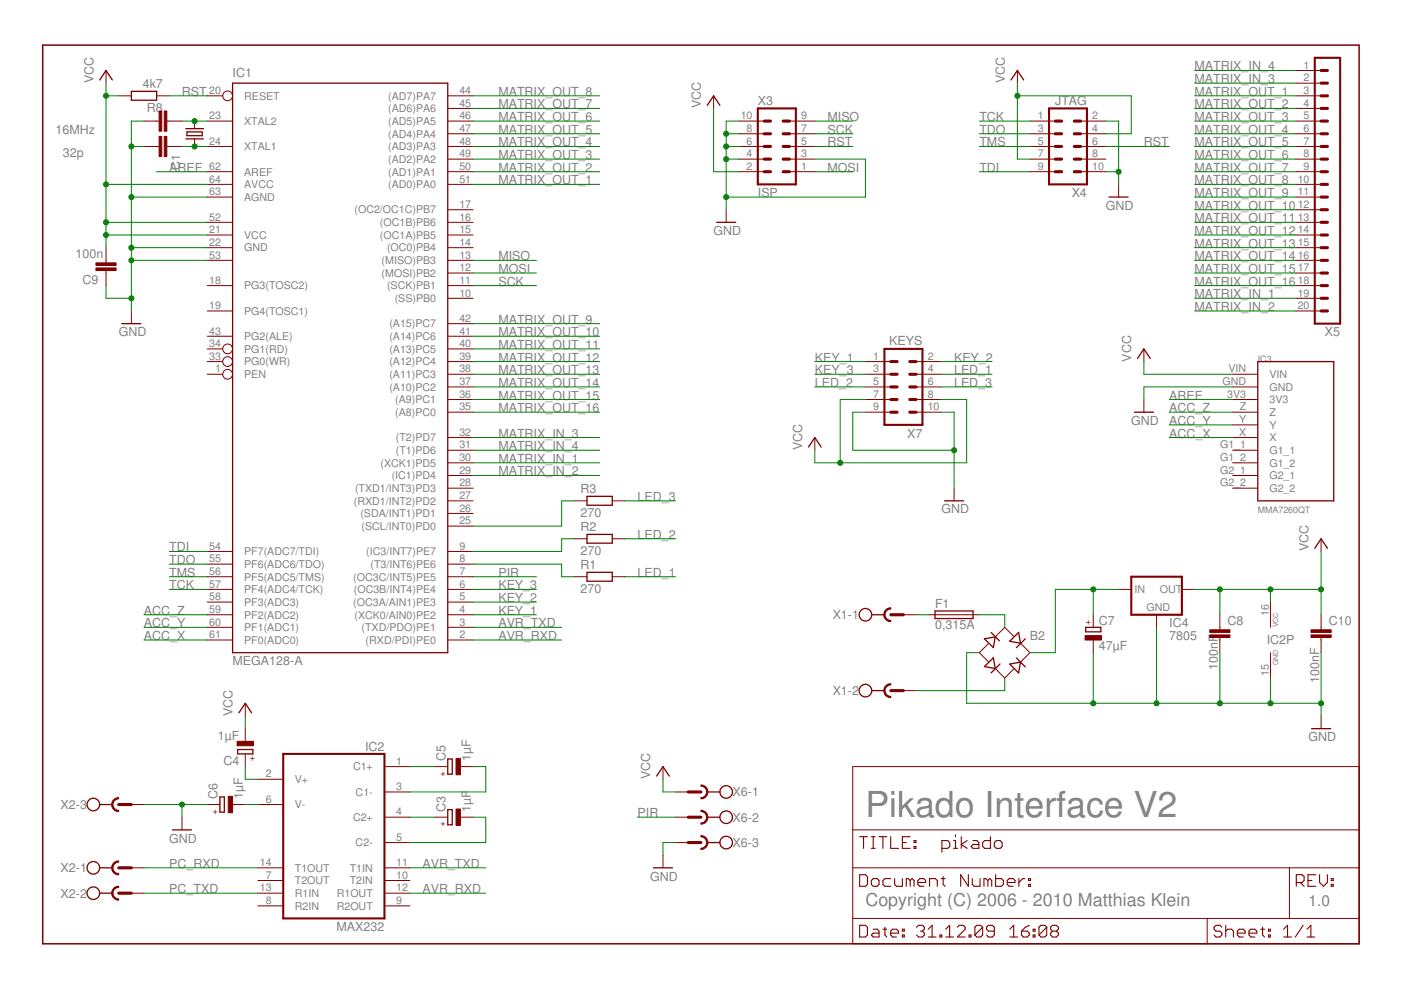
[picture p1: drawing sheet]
<svg xmlns="http://www.w3.org/2000/svg" width="297mm" height="210mm" viewBox="0 0 297 210" stroke-linecap="round" stroke-linejoin="round" font-family="sans-serif">
<defs><g id="words">
<text font-size="7.6" fill="#808080" x="183.5" y="173.3">Pikado Interface V2</text>
<text font-size="3.8" fill="#808080" x="183.5" y="192.1">Copyright (C) 2006 - 2010 Matthias Klein</text>
<text font-size="3.3" fill="#808080" x="277.4" y="192.1">1.0</text>
<g font-size="2.6" fill="#808080">
<text x="19.8" y="17.6" transform="rotate(-90 19.8 17.6)">VCC</text>
<text x="49.3" y="16.3">IC1</text>
<text x="213" y="17.6" transform="rotate(-90 213 17.6)">VCC</text>
<text x="253.3" y="17.6">MATRIX_IN_3</text>
<text x="253.3" y="14.9">MATRIX_IN_4</text>
<text x="30.3" y="18.7">4k7</text>
<text x="31.2" y="23.8">R8</text>
<text x="38.6" y="20.3">RST</text>
<text x="105.7" y="23">MATRIX_OUT_7</text>
<text x="105.7" y="20.3">MATRIX_OUT_8</text>
<text x="148.6" y="23" transform="rotate(-90 148.6 23)">VCC</text>
<text x="160.7" y="22.2">X3</text>
<text x="223.7" y="22.2">JTAG</text>
<text x="253.3" y="20.3">MATRIX_OUT_1</text>
<text x="253.3" y="23">MATRIX_OUT_2</text>
<text x="11.7" y="28.4">16MHz</text>
<text x="105.7" y="25.7">MATRIX_OUT_6</text>
<text x="105.7" y="28.4">MATRIX_OUT_5</text>
<text x="175.4" y="25.7">MISO</text>
<text x="175.4" y="28.4">SCK</text>
<text x="207.6" y="28.4">TDO</text>
<text x="207.6" y="25.7">TCK</text>
<text x="253.3" y="25.7">MATRIX_OUT_3</text>
<text x="253.3" y="28.4">MATRIX_OUT_4</text>
<text x="13.4" y="33.3">32p</text>
<text x="105.7" y="33.7">MATRIX_OUT_3</text>
<text x="105.7" y="31">MATRIX_OUT_4</text>
<text x="175.4" y="31">RST</text>
<text x="207.6" y="31">TMS</text>
<text x="242.5" y="31">RST</text>
<text x="253.3" y="33.7">MATRIX_OUT_6</text>
<text x="253.3" y="31">MATRIX_OUT_5</text>
<text x="35.9" y="36.4">AREF</text>
<text x="38.2" y="36" transform="rotate(-90 38.2 36)">C1</text>
<text x="105.7" y="39.1">MATRIX_OUT_1</text>
<text x="105.7" y="36.4">MATRIX_OUT_2</text>
<text x="160.7" y="41.8">ISP</text>
<text x="175.4" y="36.4">MOSI</text>
<text x="207.6" y="36.4">TDI</text>
<text x="227.2" y="41.8">X4</text>
<text x="253.3" y="36.4">MATRIX_OUT_7</text>
<text x="253.3" y="39.1">MATRIX_OUT_8</text>
<text x="253.3" y="41.8">MATRIX_OUT_9</text>
<text x="234.5" y="44.5">GND</text>
<text x="253.3" y="44.5">MATRIX_OUT_10</text>
<text x="253.3" y="47.1">MATRIX_OUT_11</text>
<text x="151.3" y="49.8">GND</text>
<text x="253.3" y="49.8">MATRIX_OUT_12</text>
<text x="253.3" y="52.5">MATRIX_OUT_13</text>
<text x="16" y="54.8">100n</text>
<text x="105.7" y="57.9">MOSI</text>
<text x="105.7" y="55.2">MISO</text>
<text x="253.3" y="55.2">MATRIX_OUT_14</text>
<text x="253.3" y="57.9">MATRIX_OUT_15</text>
<text x="17.5" y="60.2">C9</text>
<text x="105.7" y="60.6">SCK</text>
<text x="253.3" y="65.9">MATRIX_IN_2</text>
<text x="253.3" y="63.2">MATRIX_IN_1</text>
<text x="253.3" y="60.6">MATRIX_OUT_16</text>
<text x="25.2" y="71.3">GND</text>
<text x="105.7" y="68.6">MATRIX_OUT_9</text>
<text x="105.7" y="71.3">MATRIX_OUT_10</text>
<text x="280.9" y="71.3">X5</text>
<text x="105.7" y="74">MATRIX_OUT_11</text>
<text x="105.7" y="76.7">MATRIX_OUT_12</text>
<text x="172.8" y="76.7">KEY_1</text>
<text x="188.5" y="73.2">KEYS</text>
<text x="202.3" y="76.7">KEY_2</text>
<text x="239.8" y="76.7" transform="rotate(-90 239.8 76.7)">VCC</text>
<text x="105.7" y="79.3">MATRIX_OUT_13</text>
<text x="105.7" y="82">MATRIX_OUT_14</text>
<text x="172.8" y="79.3">KEY_3</text>
<text x="172.8" y="82">LED_2</text>
<text x="202.3" y="79.3">LED_1</text>
<text x="202.3" y="82">LED_3</text>
<text x="105.7" y="84.7">MATRIX_OUT_15</text>
<text x="105.7" y="87.4">MATRIX_OUT_16</text>
<text x="247.9" y="84.7">AREF</text>
<text x="247.9" y="87.4">ACC_Z</text>
<text x="105.7" y="92.8">MATRIX_IN_3</text>
<text x="105.7" y="95.4">MATRIX_IN_4</text>
<text x="170.1" y="95.4" transform="rotate(-90 170.1 95.4)">VCC</text>
<text x="192.3" y="92.8">X7</text>
<text x="239.8" y="90.1">GND</text>
<text x="247.9" y="90.1">ACC_Y</text>
<text x="247.9" y="92.8">ACC_X</text>
<text x="105.7" y="100.8">MATRIX_IN_2</text>
<text x="105.7" y="98.1">MATRIX_IN_1</text>
<text x="123.1" y="104.6">R3</text>
<text x="135.2" y="106.2">LED_3</text>
<text x="123.1" y="109.7">270</text>
<text x="123.1" y="112.7">R2</text>
<text x="199.6" y="108.9">GND</text>
<text x="35.9" y="116.9">TDI</text>
<text x="35.9" y="119.6">TDO</text>
<text x="123.1" y="117.7">270</text>
<text x="135.2" y="114.2">LED_2</text>
<text x="277.4" y="116.9" transform="rotate(-90 277.4 116.9)">VCC</text>
<text x="35.9" y="122.3">TMS</text>
<text x="35.9" y="125">TCK</text>
<text x="105.7" y="122.3">PIR</text>
<text x="105.7" y="125">KEY_3</text>
<text x="123.1" y="125.8">270</text>
<text x="123.1" y="120.7">R1</text>
<text x="135.2" y="122.3">LED_1</text>
<text x="30.5" y="130.3">ACC_Z</text>
<text x="105.7" y="130.3">KEY_1</text>
<text x="105.7" y="127.7">KEY_2</text>
<text x="176.5" y="131.3">X1-1</text>
<text x="198.3" y="128.9">F1</text>
<text x="30.5" y="133">ACC_Y</text>
<text x="30.5" y="135.7">ACC_X</text>
<text x="105.7" y="133">AVR_TXD</text>
<text x="105.7" y="135.7">AVR_RXD</text>
<text x="198.3" y="133.4">0,315A</text>
<text x="218.4" y="135.7">B2</text>
<text x="233" y="137.9">47µF</text>
<text x="233" y="132.5">C7</text>
<text x="247.9" y="135.7">7805</text>
<text x="247.9" y="133">IC4</text>
<text x="260.2" y="132.6">C8</text>
<text x="268.6" y="136.5">IC2P</text>
<text x="281.7" y="132.6">C10</text>
<text x="49.3" y="141.1">MEGA128-A</text>
<text x="258.2" y="142.1" transform="rotate(-90 258.2 142.1)">100nF</text>
<text x="176.5" y="147.4">X1-2</text>
<text x="279.7" y="144.8" transform="rotate(-90 279.7 144.8)">100nF</text>
<text x="49.3" y="151.8" transform="rotate(-90 49.3 151.8)">VCC</text>
<text x="46.2" y="156.9">1µF</text>
<text x="77.4" y="159.2">IC2</text>
<text x="94.4" y="161.3" transform="rotate(-90 94.4 161.3)">C5</text>
<text x="99.8" y="161.3" transform="rotate(-90 99.8 161.3)">1µF</text>
<text x="277.4" y="157.2">GND</text>
<text x="47.4" y="162.2">C4</text>
<text x="137.9" y="165.2" transform="rotate(-90 137.9 165.2)">VCC</text>
<text x="12.8" y="171.5">X2-3</text>
<text x="46.1" y="169.4" transform="rotate(-90 46.1 169.4)">C6</text>
<text x="51.5" y="169.4" transform="rotate(-90 51.5 169.4)">1µF</text>
<text x="94.4" y="172.1" transform="rotate(-90 94.4 172.1)">C3</text>
<text x="99.8" y="172.1" transform="rotate(-90 99.8 172.1)">1µF</text>
<text x="135.2" y="173.3">PIR</text>
<text x="155.3" y="168.8">X6-1</text>
<text x="35.9" y="178.6">GND</text>
<text x="155.3" y="174.2">X6-2</text>
<text x="155.3" y="179.6">X6-3</text>
<text x="12.8" y="184.9">X2-1</text>
<text x="35.9" y="184">PC_RXD</text>
<text x="89.6" y="184">AVR_TXD</text>
<text x="12.8" y="190.3">X2-2</text>
<text x="35.9" y="189.4">PC_TXD</text>
<text x="89.6" y="189.4">AVR_RXD</text>
<text x="137.9" y="186.7">GND</text>
<text x="71.4" y="197.4">MAX232</text>
</g>
<g font-size="2.3" fill="#808080">
<text x="276.4" y="14.6">1</text>
<text x="276.4" y="17.3">2</text>
<text x="44.3" y="19.9">20</text>
<text x="51.8" y="21.1">RESET</text>
<text x="82.3" y="23.8">(AD6)PA6</text>
<text x="82.3" y="21.1">(AD7)PA7</text>
<text x="97.4" y="22.6">45</text>
<text x="97.4" y="19.9">44</text>
<text x="276.4" y="19.9">3</text>
<text x="276.4" y="22.6">4</text>
<text x="44.3" y="25.3">23</text>
<text x="51.8" y="26.5">XTAL2</text>
<text x="82.3" y="26.5">(AD5)PA5</text>
<text x="82.3" y="29.2">(AD4)PA4</text>
<text x="97.4" y="25.3">46</text>
<text x="97.4" y="28">47</text>
<text x="157.1" y="25.3">10</text>
<text x="158.3" y="28">8</text>
<text x="169.9" y="28">7</text>
<text x="169.9" y="25.3">9</text>
<text x="220" y="25.3">1</text>
<text x="220" y="28">3</text>
<text x="231.6" y="25.3">2</text>
<text x="231.6" y="28">4</text>
<text x="276.4" y="25.3">5</text>
<text x="276.4" y="28">6</text>
<text x="44.3" y="30.7">24</text>
<text x="51.8" y="31.9">XTAL1</text>
<text x="82.3" y="31.8">(AD3)PA3</text>
<text x="82.3" y="34.5">(AD2)PA2</text>
<text x="97.4" y="30.7">48</text>
<text x="97.4" y="33.4">49</text>
<text x="158.3" y="33.4">4</text>
<text x="158.3" y="30.7">6</text>
<text x="169.9" y="33.4">3</text>
<text x="169.9" y="30.7">5</text>
<text x="220" y="30.7">5</text>
<text x="220" y="33.4">7</text>
<text x="231.6" y="30.7">6</text>
<text x="231.6" y="33.4">8</text>
<text x="276.4" y="30.7">7</text>
<text x="276.4" y="33.4">8</text>
<text x="44.3" y="38.7">64</text>
<text x="44.3" y="41.4">63</text>
<text x="44.3" y="36">62</text>
<text x="51.8" y="39.9">AVCC</text>
<text x="51.8" y="37.2">AREF</text>
<text x="82.3" y="37.2">(AD1)PA1</text>
<text x="82.3" y="39.9">(AD0)PA0</text>
<text x="97.4" y="36">50</text>
<text x="97.4" y="38.7">51</text>
<text x="158.3" y="36">2</text>
<text x="169.9" y="36">1</text>
<text x="220" y="36">9</text>
<text x="231.6" y="36">10</text>
<text x="275.1" y="38.7">10</text>
<text x="275.1" y="41.4">11</text>
<text x="276.4" y="36">9</text>
<text x="44.3" y="46.8">52</text>
<text x="51.8" y="42.6">AGND</text>
<text x="75.2" y="45.3">(OC2/OC1C)PB7</text>
<text x="80.5" y="48">(OC1B)PB6</text>
<text x="97.4" y="44.1">17</text>
<text x="97.4" y="46.8">16</text>
<text x="275.1" y="44.1">12</text>
<text x="275.1" y="46.8">13</text>
<text x="44.3" y="49.5">21</text>
<text x="44.3" y="52.1">22</text>
<text x="51.8" y="50.6">VCC</text>
<text x="51.8" y="53.3">GND</text>
<text x="80.5" y="50.6">(OC1A)PB5</text>
<text x="82.1" y="53.3">(OC0)PB4</text>
<text x="97.4" y="49.5">15</text>
<text x="97.4" y="52.1">14</text>
<text x="275.1" y="49.5">14</text>
<text x="275.1" y="52.1">15</text>
<text x="44.3" y="54.8">53</text>
<text x="80.9" y="56">(MISO)PB3</text>
<text x="80.9" y="58.7">(MOSI)PB2</text>
<text x="97.4" y="54.8">13</text>
<text x="97.4" y="57.5">12</text>
<text x="275.1" y="54.8">16</text>
<text x="275.1" y="57.5">17</text>
<text x="44.3" y="60.2">18</text>
<text x="44.3" y="65.6">19</text>
<text x="51.8" y="61.4">PG3(TOSC2)</text>
<text x="82.1" y="61.4">(SCK)PB1</text>
<text x="83.7" y="64.1">(SS)PB0</text>
<text x="97.4" y="60.2">11</text>
<text x="97.4" y="62.9">10</text>
<text x="275.1" y="60.2">18</text>
<text x="275.1" y="62.9">19</text>
<text x="275.1" y="65.6">20</text>
<text x="44.3" y="70.9">43</text>
<text x="51.8" y="66.7">PG4(TOSC1)</text>
<text x="82.6" y="69.4">(A15)PC7</text>
<text x="97.4" y="68.2">42</text>
<text x="97.4" y="70.9">41</text>
<text x="44.3" y="76.3">33</text>
<text x="44.3" y="73.6">34</text>
<text x="51.8" y="77.5">PG0(WR)</text>
<text x="51.8" y="74.8">PG1(RD)</text>
<text x="51.8" y="72.1">PG2(ALE)</text>
<text x="82.6" y="72.1">(A14)PC6</text>
<text x="82.6" y="74.8">(A13)PC5</text>
<text x="82.6" y="77.5">(A12)PC4</text>
<text x="97.4" y="73.6">40</text>
<text x="97.4" y="76.3">39</text>
<text x="185.1" y="76.3">1</text>
<text x="196.7" y="76.3">2</text>
<text x="45.6" y="79">1</text>
<text x="51.8" y="80.2">PEN</text>
<text x="82.6" y="80.2">(A11)PC3</text>
<text x="82.6" y="82.8">(A10)PC2</text>
<text x="97.4" y="79">38</text>
<text x="97.4" y="81.7">37</text>
<text x="185.1" y="79">3</text>
<text x="185.1" y="81.7">5</text>
<text x="196.7" y="79">4</text>
<text x="196.7" y="81.7">6</text>
<text x="259.2" y="81.7">GND</text>
<text x="260.4" y="79">VIN</text>
<text x="269.2" y="80.2">VIN</text>
<text x="269.2" y="82.8">GND</text>
<text x="83.8" y="85.5">(A9)PC1</text>
<text x="83.8" y="88.2">(A8)PC0</text>
<text x="97.4" y="84.3">36</text>
<text x="97.4" y="87">35</text>
<text x="185.1" y="84.3">7</text>
<text x="185.1" y="87">9</text>
<text x="196.7" y="84.3">8</text>
<text x="196.7" y="87">10</text>
<text x="260.2" y="84.3">3V3</text>
<text x="262.7" y="89.7">Y</text>
<text x="262.8" y="87">Z</text>
<text x="269.2" y="85.5">3V3</text>
<text x="269.2" y="88.2">Z</text>
<text x="83.9" y="93.6">(T2)PD7</text>
<text x="97.4" y="92.4">32</text>
<text x="97.4" y="95.1">31</text>
<text x="258.7" y="95.1">G1_1</text>
<text x="262.7" y="92.4">X</text>
<text x="269.2" y="90.9">Y</text>
<text x="269.2" y="93.6">X</text>
<text x="80.7" y="98.9">(XCK1)PD5</text>
<text x="83" y="101.6">(IC1)PD4</text>
<text x="83.9" y="96.3">(T1)PD6</text>
<text x="97.4" y="97.8">30</text>
<text x="97.4" y="100.4">29</text>
<text x="258.7" y="97.8">G1_2</text>
<text x="258.7" y="100.4">G2_1</text>
<text x="269.2" y="96.3">G1_1</text>
<text x="269.2" y="98.9">G1_2</text>
<text x="269.2" y="101.6">G2_1</text>
<text x="75" y="107">(RXD1/INT2)PD2</text>
<text x="75.3" y="104.3">(TXD1/INT3)PD3</text>
<text x="97.4" y="103.1">28</text>
<text x="97.4" y="105.8">27</text>
<text x="258.7" y="103.1">G2_2</text>
<text x="269.2" y="104.3">G2_2</text>
<text x="76.4" y="109.7">(SDA/INT1)PD1</text>
<text x="76.7" y="112.4">(SCL/INT0)PD0</text>
<text x="97.4" y="108.5">26</text>
<text x="97.4" y="111.2">25</text>
<text x="44.3" y="119.2">55</text>
<text x="44.3" y="116.5">54</text>
<text x="51.8" y="117.7">PF7(ADC7/TDI)</text>
<text x="77.6" y="117.7">(IC3/INT7)PE7</text>
<text x="97.4" y="119.2">8</text>
<text x="97.4" y="116.5">9</text>
<text x="44.3" y="124.6">57</text>
<text x="44.3" y="121.9">56</text>
<text x="51.8" y="125.8">PF4(ADC4/TCK)</text>
<text x="51.8" y="123.1">PF5(ADC5/TMS)</text>
<text x="51.8" y="120.4">PF6(ADC6/TDO)</text>
<text x="74.9" y="123.1">(OC3C/INT5)PE5</text>
<text x="75" y="125.8">(OC3B/INT4)PE4</text>
<text x="78.5" y="120.4">(T3/INT6)PE6</text>
<text x="97.4" y="124.6">6</text>
<text x="97.4" y="121.9">7</text>
<text x="240.5" y="125.6">IN</text>
<text x="245.9" y="125.6">OUT</text>
<text x="44.3" y="130">59</text>
<text x="44.3" y="127.3">58</text>
<text x="51.8" y="131.1">PF2(ADC2)</text>
<text x="51.8" y="128.5">PF3(ADC3)</text>
<text x="74.9" y="128.5">(OC3A/AIN1)PE3</text>
<text x="75.2" y="131.1">(XCK0/AIN0)PE2</text>
<text x="97.4" y="130">4</text>
<text x="97.4" y="127.3">5</text>
<text x="243.1" y="129.5">GND</text>
<text x="269" y="130.5" transform="rotate(-90 269 130.5)">16</text>
<text x="44.3" y="135.3">61</text>
<text x="44.3" y="132.6">60</text>
<text x="51.8" y="136.5">PF0(ADC0)</text>
<text x="51.8" y="133.8">PF1(ADC1)</text>
<text x="76.7" y="133.8">(TXD/PDO)PE1</text>
<text x="77.5" y="136.5">(RXD/PDI)PE0</text>
<text x="97.4" y="135.3">2</text>
<text x="97.4" y="132.6">3</text>
<text x="269" y="143.4" transform="rotate(-90 269 143.4)">15</text>
<text x="56.3" y="164.8">2</text>
<text x="62.5" y="166">V+</text>
<text x="74.9" y="163.3">C1+</text>
<text x="84" y="162.2">1</text>
<text x="84" y="167.5">3</text>
<text x="56.3" y="170.2">6</text>
<text x="62.5" y="171.4">V-</text>
<text x="75.4" y="168.7">C1-</text>
<text x="84" y="172.9">4</text>
<text x="74.9" y="174.1">C2+</text>
<text x="75.4" y="179.4">C2-</text>
<text x="84" y="178.3">5</text>
<text x="55.1" y="183.6">14</text>
<text x="62.5" y="184.8">T1OUT</text>
<text x="74.2" y="184.8">T1IN</text>
<text x="84" y="183.6">11</text>
<text x="55.1" y="189">13</text>
<text x="56.3" y="186.3">7</text>
<text x="56.3" y="191.7">8</text>
<text x="62.5" y="187.5">T2OUT</text>
<text x="62.5" y="190.2">R1IN</text>
<text x="71.4" y="190.2">R1OUT</text>
<text x="74.2" y="187.5">T2IN</text>
<text x="84" y="186.3">10</text>
<text x="84" y="189">12</text>
<text x="84" y="191.7">9</text>
<text x="62.5" y="192.9">R2IN</text>
<text x="71.4" y="192.9">R2OUT</text>
</g>
<g font-size="1.9" fill="#808080">
<text x="266.7" y="76.7">I</text>
<text x="267.2" y="76.7">C3</text>
<text x="266.7" y="108.9">MMA7260QT</text>
</g>
<g font-size="1.9" fill="#800000">
<text x="231.2" y="132.6" transform="rotate(-90 231.2 132.6)">+</text>
<text x="53.9" y="161.4" transform="rotate(-90 53.9 161.4)">+</text>
<text x="93.4" y="164.5">+</text>
<text x="45.1" y="172.5">+</text>
<text x="93.4" y="175.2">+</text>
</g>
<g font-size="1.5" fill="#808080">
<text x="271" y="133" transform="rotate(-90 271 133)">VCC</text>
<text x="271" y="141.1" transform="rotate(-90 271 141.1)">GND</text>
</g>
</g></defs>
<g fill="#800000" stroke="#800000" stroke-width=".32">
<path d="M9.1 9.6v190.5z"/>
<path d="M9.1 200.1h279.1z"/>
<path d="M288.2 9.6v190.5z"/>
<path d="M9.1 9.6h279.1z"/>
</g>
<g fill="#800000" stroke="#800000" stroke-width=".21">
<path d="M180.8 200.1h75.1z"/>
<path d="M273.4 184h14.8z"/>
<path d="M180.8 194.7v5.4z"/>
<path d="M180.8 194.7h75.1z"/>
<path d="M180.8 184v10.7z"/>
<path d="M288.2 184v10.7z"/>
<path d="M255.9 194.7v5.4z"/>
<path d="M255.9 194.7h17.5z"/>
<path d="M255.9 200.1h32.3z"/>
<path d="M273.4 184v10.7z"/>
<path d="M180.8 184h92.6z"/>
<path d="M273.4 194.7h14.8z"/>
<path d="M288.2 194.7v5.4z"/>
<path d="M180.8 176v8z"/>
<path d="M180.8 162.5h107.4z"/>
<path d="M288.2 162.5v13.5z"/>
<path d="M180.8 176h107.4z"/>
<path d="M180.8 162.5v13.5z"/>
<path d="M288.2 176v8z"/>
<path d="M43.9 135.7h5.4z"/>
<path d="M43.9 133h5.4z"/>
<path d="M43.9 130.3h5.4z"/>
<path d="M43.9 127.7h5.4z"/>
<path d="M43.9 125h5.4z"/>
<path d="M43.9 122.3h5.4z"/>
<path d="M43.9 119.6h5.4z"/>
<path d="M43.9 116.9h5.4z"/>
<path d="M94.9 135.7h5.4z"/>
<path d="M94.9 133h5.4z"/>
<path d="M94.9 130.3h5.4z"/>
<path d="M94.9 127.7h5.4z"/>
<path d="M94.9 125h5.4z"/>
<path d="M94.9 122.3h5.4z"/>
<path d="M94.9 119.6h5.4z"/>
<path d="M94.9 116.9h5.4z"/>
<path d="M94.9 92.8h5.4z"/>
<path d="M94.9 95.5h5.4z"/>
<path d="M94.9 98.1h5.4z"/>
<path d="M94.9 100.8h5.4z"/>
<path d="M94.9 103.5h5.4z"/>
<path d="M94.9 106.2h5.4z"/>
<path d="M94.9 108.9h5.4z"/>
<path d="M94.9 111.5h5.4z"/>
<path d="M94.9 68.6h5.4z"/>
<path d="M94.9 71.3h5.4z"/>
<path d="M94.9 74h5.4z"/>
<path d="M94.9 76.7h5.4z"/>
<path d="M94.9 79.4h5.4z"/>
<path d="M94.9 82h5.4z"/>
<path d="M94.9 84.7h5.4z"/>
<path d="M94.9 87.4h5.4z"/>
<path d="M94.9 44.5h5.4z"/>
<path d="M94.9 47.1h5.4z"/>
<path d="M94.9 49.8h5.4z"/>
<path d="M94.9 52.5h5.4z"/>
<path d="M94.9 55.2h5.4z"/>
<path d="M94.9 57.9h5.4z"/>
<path d="M94.9 60.6h5.4z"/>
<path d="M94.9 63.2h5.4z"/>
<path d="M94.9 23h5.4z"/>
<path d="M94.9 20.3h5.4z"/>
<path d="M94.9 25.7h5.4z"/>
<path d="M94.9 28.4h5.4z"/>
<path d="M94.9 31.1h5.4z"/>
<path d="M94.9 33.7h5.4z"/>
<path d="M94.9 36.4h5.4z"/>
<path d="M94.9 39.1h5.4z"/>
<path d="M43.9 39.1h5.4z"/>
<path d="M43.9 41.8h5.4z"/>
<path d="M43.9 36.4h5.4z"/>
<path d="M43.9 31.1h5.4z"/>
<path d="M43.9 25.7h5.4z"/>
<path d="M43.9 47.1h5.4z"/>
<path d="M43.9 49.8h5.4z"/>
<path d="M43.9 55.2h5.4z"/>
<path d="M43.9 52.5h5.4z"/>
<path d="M43.9 60.6h5.4z"/>
<path d="M43.9 65.9h5.4z"/>
<path d="M43.9 76.7h3.3z"/>
<path d="M43.9 74h3.3z"/>
<path d="M43.9 71.3h5.4z"/>
<path d="M43.9 20.3h3.3z"/>
<path d="M43.9 79.4h3.3z"/>
<path d="M274.7 14.9h5.4z"/>
<path d="M274.7 17.6h5.4z"/>
<path d="M274.7 20.3h5.4z"/>
<path d="M274.7 23h5.4z"/>
<path d="M274.7 25.7h5.4z"/>
<path d="M274.7 28.4h5.4z"/>
<path d="M274.7 31.1h5.4z"/>
<path d="M274.7 33.7h5.4z"/>
<path d="M274.7 36.4h5.4z"/>
<path d="M274.7 39.1h5.4z"/>
<path d="M274.7 41.8h5.4z"/>
<path d="M274.7 44.5h5.4z"/>
<path d="M274.7 47.1h5.4z"/>
<path d="M274.7 49.8h5.4z"/>
<path d="M274.7 52.5h5.4z"/>
<path d="M274.7 55.2h5.4z"/>
<path d="M274.7 57.9h5.4z"/>
<path d="M274.7 60.6h5.4z"/>
<path d="M274.7 63.2h5.4z"/>
<path d="M274.7 65.9h5.4z"/>
<path d="M41.3 25.7v1.6z"/>
<path d="M41.3 29.4v1.7z"/>
<path d="M35.9 31.1h2.7z"/>
<path d="M30.5 31.1h2.7z"/>
<path d="M35.4 31.1h.5z"/>
<path d="M33.2 31.1h.5z"/>
<path d="M35.9 25.7h2.7z"/>
<path d="M30.5 25.7h2.7z"/>
<path d="M35.4 25.7h.5z"/>
<path d="M33.2 25.7h.5z"/>
<path d="M25.2 20.3h2.7z"/>
<path d="M33.2 20.3h2.7z"/>
<path d="M22.5 14.9v2.7z"/>
<path d="M22.5 57.9v2.7z"/>
<path d="M22.5 52.5v2.7z"/>
<path d="M22.5 57.3v.6z"/>
<path d="M22.5 55.2v.5z"/>
<path d="M280.1 130.3v2.7z"/>
<path d="M280.1 135.7v2.7z"/>
<path d="M280.1 133v.6z"/>
<path d="M280.1 135.2v.5z"/>
<path d="M280.1 151.8v2.7z"/>
<path d="M280.1 114.2v2.7z"/>
<path d="M231.8 135.7v2.7z"/>
<path d="M231.8 130.3v2.7z"/>
<path d="M258.6 130.3v2.7z"/>
<path d="M258.6 135.7v2.7z"/>
<path d="M258.6 133v.6z"/>
<path d="M258.6 135.2v.5z"/>
<path d="M97.6 173.3h2.7z"/>
<path d="M92.2 173.3h2.7z"/>
<path d="M52 154.5v2.7z"/>
<path d="M52 159.8v2.7z"/>
<path d="M97.6 162.5h2.7z"/>
<path d="M92.2 162.5h2.7z"/>
<path d="M49.3 170.6h2.7z"/>
<path d="M43.9 170.6h2.7z"/>
<path d="M81.5 162.5h5.4z"/>
<path d="M81.5 167.9h5.4z"/>
<path d="M81.5 173.3h5.4z"/>
<path d="M81.5 178.6h5.4z"/>
<path d="M81.5 184h5.4z"/>
<path d="M81.5 186.7h5.4z"/>
<path d="M81.5 189.4h5.4z"/>
<path d="M81.5 192.1h5.4z"/>
<path d="M54.7 165.2h5.3z"/>
<path d="M54.7 170.6h5.3z"/>
<path d="M54.7 184h5.3z"/>
<path d="M54.7 186.7h5.3z"/>
<path d="M54.7 189.4h5.3z"/>
<path d="M54.7 192.1h5.3z"/>
<path d="M269.4 127.7v5.3z"/>
<path d="M269.4 138.4v5.4z"/>
<path d="M38.6 173.3v2.7z"/>
<path d="M52 149.1v2.7z"/>
<path d="M218.4 25.7h5.3z"/>
<path d="M229.1 25.7h5.4z"/>
<path d="M218.4 28.4h5.3z"/>
<path d="M229.1 28.4h5.4z"/>
<path d="M218.4 31.1h5.3z"/>
<path d="M229.1 31.1h5.4z"/>
<path d="M218.4 33.7h5.3z"/>
<path d="M229.1 33.7h5.4z"/>
<path d="M218.4 36.4h5.3z"/>
<path d="M229.1 36.4h5.4z"/>
<path d="M237.2 39.1v2.7z"/>
<path d="M215.7 14.9v2.7z"/>
<path d="M27.9 65.9v2.7z"/>
<path d="M167.4 36.4h5.4z"/>
<path d="M156.7 36.4h5.3z"/>
<path d="M167.4 33.7h5.4z"/>
<path d="M156.7 33.7h5.3z"/>
<path d="M167.4 31.1h5.4z"/>
<path d="M156.7 31.1h5.3z"/>
<path d="M167.4 28.4h5.4z"/>
<path d="M156.7 28.4h5.3z"/>
<path d="M167.4 25.7h5.4z"/>
<path d="M156.7 25.7h5.3z"/>
<path d="M154 44.5v2.6z"/>
<path d="M151.3 20.3v2.7z"/>
<path d="M261.3 79.4h5.4z"/>
<path d="M261.3 82h5.4z"/>
<path d="M261.3 84.7h5.4z"/>
<path d="M261.3 87.4h5.4z"/>
<path d="M261.3 90.1h5.4z"/>
<path d="M261.3 92.8h5.4z"/>
<path d="M261.3 95.5h5.4z"/>
<path d="M261.3 98.1h5.4z"/>
<path d="M261.3 100.8h5.4z"/>
<path d="M261.3 103.5h5.4z"/>
<path d="M242.5 74v2.7z"/>
<path d="M242.5 84.7v2.7z"/>
<path d="M237.2 125h2.7z"/>
<path d="M245.2 130.3v2.7z"/>
<path d="M250.6 125h2.7z"/>
<path d="M218.4 138.4l-2 2z"/>
<path d="M211 141.7l2 2.1z"/>
<path d="M207.6 138.4l1.9 1.9z"/>
<path d="M207.6 138.4l1.9-1.9z"/>
<path d="M213 133l-2 2z"/>
<path d="M213 133l1.9 1.9z"/>
<path d="M216.4 136.4l2 2z"/>
<path d="M213 143.8l1.9-1.9z"/>
<path d="M191.5 130.3h2.7z"/>
<path d="M191.5 146.4h2.7z"/>
<path d="M27.9 184h2.6z"/>
<path d="M27.9 189.4h2.6z"/>
<path d="M27.9 170.6h2.6z"/>
<path d="M143.2 167.9h2.7z"/>
<path d="M143.2 173.3h2.7z"/>
<path d="M143.2 178.6h2.7z"/>
<path d="M140.6 162.5v2.7z"/>
<path d="M172.8 92.8v2.7z"/>
<path d="M202.3 103.5v2.7z"/>
<path d="M140.6 181.3v2.7z"/>
<path d="M183.5 76.7h5.4z"/>
<path d="M194.2 76.7h5.4z"/>
<path d="M183.5 79.4h5.4z"/>
<path d="M194.2 79.4h5.4z"/>
<path d="M183.5 82h5.4z"/>
<path d="M194.2 82h5.4z"/>
<path d="M183.5 84.7h5.4z"/>
<path d="M194.2 84.7h5.4z"/>
<path d="M183.5 87.4h5.4z"/>
<path d="M194.2 87.4h5.4z"/>
<path d="M129.8 122.3h2.7z"/>
<path d="M121.8 122.3h2.7z"/>
<path d="M129.8 114.2h2.7z"/>
<path d="M121.8 114.2h2.7z"/>
<path d="M129.8 106.2h2.7z"/>
<path d="M121.8 106.2h2.7z"/>
<path d="M205 130.3h2.6z"/>
<path d="M196.9 130.3h2.7z"/>
<path d="M199.6 130.3h5.4z"/>
<path d="M187.8 129.3l.9-.4h.2v.2a1.21 1.21 0 0 0-1.2 1.2 1.21 1.21 0 0 0 1.2 1.2v.3a1.47 1.47 0 0 1-1.4-.9 1.47 1.47 0 0 1 .3-1.6z" fill-rule="evenodd"/>
<path d="M187.8 145.4l.9-.4h.2v.2a1.21 1.21 0 0 0-1.2 1.2 1.21 1.21 0 0 0 1.2 1.2v.3a1.47 1.47 0 0 1-1.4-.9 1.47 1.47 0 0 1 .3-1.6z" fill-rule="evenodd"/>
<path d="M24.1 183l.9-.5h.2v.3a1.21 1.21 0 0 0-1.2 1.2 1.21 1.21 0 0 0 1.2 1.2v.3a1.47 1.47 0 0 1-1.4-.9 1.47 1.47 0 0 1 .3-1.6z" fill-rule="evenodd"/>
<path d="M24.1 188.3l.9-.4h.2v.3a1.21 1.21 0 0 0-1.2 1.2 1.21 1.21 0 0 0 1.2 1.2v.3a1.49 1.49 0 0 1-1.4-1 1.49 1.49 0 0 1 .3-1.6z" fill-rule="evenodd"/>
<path d="M24.1 169.5l.9-.4h.2v.3a1.21 1.21 0 0 0-1.2 1.2 1.21 1.21 0 0 0 1.2 1.2v.3a1.47 1.47 0 0 1-1.4-.9 1.47 1.47 0 0 1 .3-1.7z" fill-rule="evenodd"/>
<path d="M148.6 166.4a1.47 1.47 0 0 1 1.5 1.5 1.47 1.47 0 0 1-1.5 1.5v-.3a1.21 1.21 0 0 0 1.2-1.2 1.21 1.21 0 0 0-1.2-1.2z" fill-rule="evenodd"/>
<path d="M148.6 171.8a1.48 1.48 0 0 1 1.5 1.5 1.48 1.48 0 0 1-1.5 1.4v-.2a1.21 1.21 0 0 0 1.2-1.2 1.21 1.21 0 0 0-1.2-1.2z" fill-rule="evenodd"/>
<path d="M148.6 177.2a1.47 1.47 0 0 1 1.5 1.4 1.47 1.47 0 0 1-1.5 1.5v-.2a1.21 1.21 0 0 0 1.2-1.3 1.21 1.21 0 0 0-1.2-1.2z" fill-rule="evenodd"/>
</g>
<g fill="#800000" stroke="#800000" stroke-width=".23">
<path d="M182.3 196.2v2.5z"/>
<path d="M182.3 198.7h1.2z"/>
<path d="M183.5 198.7l.4-.5z"/>
<path d="M183.9 196.6v1.6z"/>
<path d="M183.5 196.2l.4 .4z"/>
<path d="M182.3 196.2h1.2z"/>
<path d="M185.1 197h.9z"/>
<path d="M186 197l.4 .4z"/>
<path d="M186.4 197.4v1.3z"/>
<path d="M185.1 198.7h1.3z"/>
<path d="M184.7 198.2l.4 .5z"/>
<path d="M184.7 198.2l.4-.4z"/>
<path d="M185.1 197.8h1.3z"/>
<path d="M187.6 196.6v1.6z"/>
<path d="M187.6 198.2l.4 .5z"/>
<path d="M187.2 197h.8z"/>
<path d="M189.3 198.7h.8z"/>
<path d="M188.8 198.2l.5 .5z"/>
<path d="M188.8 197.4v.8z"/>
<path d="M188.8 197.4l.5-.4z"/>
<path d="M189.3 197h.8z"/>
<path d="M190.1 197l.4 .4z"/>
<path d="M190.5 197.4v.4z"/>
<path d="M188.8 197.8h1.7z"/>
<path d="M191.3 197h.4z"/>
<path d="M191.7 197v.4z"/>
<path d="M191.3 197.4h.4z"/>
<path d="M191.3 197v.4z"/>
<path d="M191.3 198.2h.4z"/>
<path d="M191.7 198.2v.5z"/>
<path d="M191.3 198.7h.4z"/>
<path d="M191.3 198.2v.5z"/>
<path d="M194.3 196.6l.5-.4z"/>
<path d="M194.8 196.2h.8z"/>
<path d="M195.6 196.2l.4 .4z"/>
<path d="M196 196.6v.4z"/>
<path d="M195.6 197.4l.4-.4z"/>
<path d="M195.2 197.4h.4z"/>
<path d="M195.6 197.4l.4 .4z"/>
<path d="M196 197.8v.4z"/>
<path d="M196 198.2l-.4 .5z"/>
<path d="M194.8 198.7h.8z"/>
<path d="M194.3 198.2l.5 .5z"/>
<path d="M196.8 197l.8-.8z"/>
<path d="M197.6 196.2v2.5z"/>
<path d="M196.8 198.7h1.7z"/>
<path d="M199.3 198.2v.5z"/>
<path d="M199.3 198.2h.4z"/>
<path d="M199.7 198.2v.5z"/>
<path d="M199.3 198.7h.4z"/>
<path d="M200.5 197l.8-.8z"/>
<path d="M201.3 196.2v2.5z"/>
<path d="M200.5 198.7h1.7z"/>
<path d="M203 198.7h1.6z"/>
<path d="M203 198.7l1.6-1.7z"/>
<path d="M204.6 196.6v.4z"/>
<path d="M204.2 196.2l.4 .4z"/>
<path d="M203.4 196.2h.8z"/>
<path d="M203.4 196.2l-.4 .4z"/>
<path d="M205.5 198.2v.5z"/>
<path d="M205.5 198.2h.4z"/>
<path d="M205.9 198.2v.5z"/>
<path d="M205.5 198.7h.4z"/>
<path d="M206.7 196.6v1.6z"/>
<path d="M206.7 196.6l.4-.4z"/>
<path d="M207.1 196.2h.8z"/>
<path d="M207.9 196.2l.4 .4z"/>
<path d="M208.3 196.6v1.6z"/>
<path d="M208.3 198.2l-.4 .5z"/>
<path d="M207.1 198.7h.8z"/>
<path d="M206.7 198.2l.4 .5z"/>
<path d="M206.7 198.2l1.6-1.6z"/>
<path d="M209.2 198.2l.4 .5z"/>
<path d="M209.6 198.7h.8z"/>
<path d="M210.4 198.7l.4-.5z"/>
<path d="M210.8 196.6v1.6z"/>
<path d="M210.4 196.2l.4 .4z"/>
<path d="M209.6 196.2h.8z"/>
<path d="M209.6 196.2l-.4 .4z"/>
<path d="M209.2 196.6v.4z"/>
<path d="M209.2 197l.4 .4z"/>
<path d="M209.6 197.4h1.2z"/>
<path d="M214.1 197l.8-.8z"/>
<path d="M214.9 196.2v2.5z"/>
<path d="M214.1 198.7h1.6z"/>
<path d="M217.4 196.6l.8-.4z"/>
<path d="M217.4 196.6l-.8 .8z"/>
<path d="M216.6 197.4v.8z"/>
<path d="M216.6 198.2l.4 .5z"/>
<path d="M217 198.7h.8z"/>
<path d="M217.8 198.7l.4-.5z"/>
<path d="M218.2 197.8v.4z"/>
<path d="M217.8 197.4l.4 .4z"/>
<path d="M216.6 197.4h1.2z"/>
<path d="M219.1 197h.4z"/>
<path d="M219.5 197v.4z"/>
<path d="M219.1 197.4h.4z"/>
<path d="M219.1 197v.4z"/>
<path d="M219.1 198.2h.4z"/>
<path d="M219.5 198.2v.5z"/>
<path d="M219.1 198.7h.4z"/>
<path d="M219.1 198.2v.5z"/>
<path d="M220.3 196.6v1.6z"/>
<path d="M220.3 196.6l.4-.4z"/>
<path d="M220.7 196.2h.8z"/>
<path d="M221.5 196.2l.4 .4z"/>
<path d="M221.9 196.6v1.6z"/>
<path d="M221.9 198.2l-.4 .5z"/>
<path d="M220.7 198.7h.8z"/>
<path d="M220.3 198.2l.4 .5z"/>
<path d="M220.3 198.2l1.6-1.6z"/>
<path d="M222.8 196.6l.4-.4z"/>
<path d="M223.2 196.2h.8z"/>
<path d="M224 196.2l.4 .4z"/>
<path d="M224.4 196.6v.4z"/>
<path d="M224 197.4l.4-.4z"/>
<path d="M224 197.4l.4 .4z"/>
<path d="M224.4 197.8v.4z"/>
<path d="M224 198.7l.4-.5z"/>
<path d="M223.2 198.7h.8z"/>
<path d="M222.8 198.2l.4 .5z"/>
<path d="M222.8 197.8v.4z"/>
<path d="M223.2 197.4l-.4 .4z"/>
<path d="M222.8 197l.4 .4z"/>
<path d="M222.8 196.6v.4z"/>
<path d="M223.2 197.4h.8z"/>
<path d="M258.6 196.2l.5 .4z"/>
<path d="M257.8 196.2h.8z"/>
<path d="M257.8 196.2l-.4 .4z"/>
<path d="M257.4 196.6v.4z"/>
<path d="M257.4 197l.4 .4z"/>
<path d="M257.8 197.4h.8z"/>
<path d="M258.6 197.4l.5 .4z"/>
<path d="M259.1 197.8v.4z"/>
<path d="M259.1 198.2l-.5 .5z"/>
<path d="M257.8 198.7h.8z"/>
<path d="M257.4 198.2l.4 .5z"/>
<path d="M259.9 196.2v2.5z"/>
<path d="M259.9 197.4l.4-.4z"/>
<path d="M260.3 197h.8z"/>
<path d="M261.1 197l.4 .4z"/>
<path d="M261.5 197.4v1.3z"/>
<path d="M262.8 198.7h.8z"/>
<path d="M262.3 198.2l.5 .5z"/>
<path d="M262.3 197.4v.8z"/>
<path d="M262.3 197.4l.5-.4z"/>
<path d="M262.8 197h.8z"/>
<path d="M263.6 197l.4 .4z"/>
<path d="M264 197.4v.4z"/>
<path d="M262.3 197.8h1.7z"/>
<path d="M265.2 198.7h.8z"/>
<path d="M264.8 198.2l.4 .5z"/>
<path d="M264.8 197.4v.8z"/>
<path d="M264.8 197.4l.4-.4z"/>
<path d="M265.2 197h.8z"/>
<path d="M266 197l.5 .4z"/>
<path d="M266.5 197.4v.4z"/>
<path d="M264.8 197.8h1.7z"/>
<path d="M267.7 196.6v1.6z"/>
<path d="M267.7 198.2l.4 .5z"/>
<path d="M267.3 197h.8z"/>
<path d="M268.9 197h.4z"/>
<path d="M269.3 197v.4z"/>
<path d="M268.9 197.4h.4z"/>
<path d="M268.9 197v.4z"/>
<path d="M268.9 198.2h.4z"/>
<path d="M269.3 198.2v.5z"/>
<path d="M268.9 198.7h.4z"/>
<path d="M268.9 198.2v.5z"/>
<path d="M272.2 197l.8-.8z"/>
<path d="M273 196.2v2.5z"/>
<path d="M272.2 198.7h1.6z"/>
<path d="M276.3 196.2l-1.7 2.5z"/>
<path d="M277.1 197l.8-.8z"/>
<path d="M277.9 196.2v2.5z"/>
<path d="M277.1 198.7h1.6z"/>
<path d="M274.8 185.5v2.4z"/>
<path d="M274.8 185.5h1.3z"/>
<path d="M276.1 185.5l.4 .4z"/>
<path d="M276.5 185.9v.8z"/>
<path d="M276.5 186.7l-.4 .4z"/>
<path d="M274.8 187.1h1.3z"/>
<path d="M275.7 187.1l.8 .8z"/>
<path d="M277.3 185.5h1.7z"/>
<path d="M277.3 185.5v2.4z"/>
<path d="M277.3 187.9h1.7z"/>
<path d="M277.3 186.7h.8z"/>
<path d="M279.8 185.5v1.6z"/>
<path d="M279.8 187.1l.8 .8z"/>
<path d="M280.6 187.9l.8-.8z"/>
<path d="M281.4 185.5v1.6z"/>
<path d="M282.3 186.3h.4z"/>
<path d="M282.7 186.3v.4z"/>
<path d="M282.3 186.7h.4z"/>
<path d="M282.3 186.3v.4z"/>
<path d="M282.3 187.5h.4z"/>
<path d="M282.7 187.5v.4z"/>
<path d="M282.3 187.9h.4z"/>
<path d="M282.3 187.5v.4z"/>
<path d="M183.1 177.4v2.5z"/>
<path d="M182.3 177.4h1.6z"/>
<path d="M184.7 179.9h.8z"/>
<path d="M185.1 177.4v2.5z"/>
<path d="M184.7 177.4h.8z"/>
<path d="M187.2 177.4v2.5z"/>
<path d="M186.4 177.4h1.6z"/>
<path d="M188.8 177.4v2.5z"/>
<path d="M188.8 179.9h1.7z"/>
<path d="M191.3 177.4h1.7z"/>
<path d="M191.3 177.4v2.5z"/>
<path d="M191.3 179.9h1.7z"/>
<path d="M191.3 178.6h.8z"/>
<path d="M193.8 178.2h.4z"/>
<path d="M194.2 178.2v.4z"/>
<path d="M193.8 178.6h.4z"/>
<path d="M193.8 178.2v.4z"/>
<path d="M193.8 179.5h.4z"/>
<path d="M194.2 179.5v.4z"/>
<path d="M193.8 179.9h.4z"/>
<path d="M193.8 179.5v.4z"/>
<path d="M182.3 185.5v2.4z"/>
<path d="M182.3 187.9h1.2z"/>
<path d="M183.5 187.9l.4-.4z"/>
<path d="M183.9 185.9v1.6z"/>
<path d="M183.5 185.5l.4 .4z"/>
<path d="M182.3 185.5h1.2z"/>
<path d="M185.1 187.9h.9z"/>
<path d="M186 187.9l.4-.4z"/>
<path d="M186.4 186.7v.8z"/>
<path d="M186 186.3l.4 .4z"/>
<path d="M185.1 186.3h.9z"/>
<path d="M185.1 186.3l-.4 .4z"/>
<path d="M184.7 186.7v.8z"/>
<path d="M184.7 187.5l.4 .4z"/>
<path d="M187.6 186.3h1.2z"/>
<path d="M187.2 186.7l.4-.4z"/>
<path d="M187.2 186.7v.8z"/>
<path d="M187.2 187.5l.4 .4z"/>
<path d="M187.6 187.9h1.2z"/>
<path d="M189.7 186.3v1.2z"/>
<path d="M189.7 187.5l.4 .4z"/>
<path d="M190.1 187.9h1.2z"/>
<path d="M191.3 186.3v1.6z"/>
<path d="M192.1 186.3v1.6z"/>
<path d="M192.1 186.3h.4z"/>
<path d="M192.5 186.3l.5 .4z"/>
<path d="M193 186.7v1.2z"/>
<path d="M193.4 186.3l-.4 .4z"/>
<path d="M193.4 186.3l.4 .4z"/>
<path d="M193.8 186.7v1.2z"/>
<path d="M195 187.9h.9z"/>
<path d="M194.6 187.5l.4 .4z"/>
<path d="M194.6 186.7v.8z"/>
<path d="M194.6 186.7l.4-.4z"/>
<path d="M195 186.3h.9z"/>
<path d="M195.9 186.3l.4 .4z"/>
<path d="M196.3 186.7v.4z"/>
<path d="M194.6 187.1h1.7z"/>
<path d="M197.1 186.3v1.6z"/>
<path d="M197.1 186.3h1.2z"/>
<path d="M198.3 186.3l.4 .4z"/>
<path d="M198.7 186.7v1.2z"/>
<path d="M200 185.9v1.6z"/>
<path d="M200 187.5l.4 .4z"/>
<path d="M199.6 186.3h.8z"/>
<path d="M203.7 185.5v2.4z"/>
<path d="M203.7 185.5l1.6 2.4z"/>
<path d="M205.3 185.5v2.4z"/>
<path d="M206.1 186.3v1.2z"/>
<path d="M206.1 187.5l.5 .4z"/>
<path d="M206.6 187.9h1.2z"/>
<path d="M207.8 186.3v1.6z"/>
<path d="M208.6 186.3v1.6z"/>
<path d="M208.6 186.3h.4z"/>
<path d="M209 186.3l.4 .4z"/>
<path d="M209.4 186.7v1.2z"/>
<path d="M209.4 186.7l.4-.4z"/>
<path d="M209.8 186.3l.5 .4z"/>
<path d="M210.3 186.7v1.2z"/>
<path d="M211.1 185.5v2.4z"/>
<path d="M211.1 187.9h1.2z"/>
<path d="M212.3 187.9l.4-.4z"/>
<path d="M212.7 186.7v.8z"/>
<path d="M212.3 186.3l.4 .4z"/>
<path d="M211.1 186.3h1.2z"/>
<path d="M214 187.9h.8z"/>
<path d="M213.5 187.5l.5 .4z"/>
<path d="M213.5 186.7v.8z"/>
<path d="M213.5 186.7l.5-.4z"/>
<path d="M214 186.3h.8z"/>
<path d="M214.8 186.3l.4 .4z"/>
<path d="M215.2 186.7v.4z"/>
<path d="M213.5 187.1h1.7z"/>
<path d="M216 186.3v1.6z"/>
<path d="M216 187.1l.8-.8z"/>
<path d="M216.8 186.3h.5z"/>
<path d="M218.1 186.3h.4z"/>
<path d="M218.5 186.3v.4z"/>
<path d="M218.1 186.7h.4z"/>
<path d="M218.1 186.3v.4z"/>
<path d="M218.1 187.5h.4z"/>
<path d="M218.5 187.5v.4z"/>
<path d="M218.1 187.9h.4z"/>
<path d="M218.1 187.5v.4z"/>
<path d="M199.7 178.2v2.5z"/>
<path d="M199.7 178.2h1.2z"/>
<path d="M200.9 178.2l.5 .4z"/>
<path d="M201.4 178.6v.9z"/>
<path d="M200.9 179.9l.5-.4z"/>
<path d="M199.7 179.9h1.2z"/>
<path d="M202.2 178.2h.4z"/>
<path d="M202.6 178.2v1.7z"/>
<path d="M202.2 179.9h.8z"/>
<path d="M202.6 177v.4z"/>
<path d="M203.8 177.4v2.5z"/>
<path d="M203.8 179l1.3 .9z"/>
<path d="M203.8 179l1.3-.8z"/>
<path d="M206.3 178.2h.8z"/>
<path d="M207.1 178.2l.4 .4z"/>
<path d="M207.5 178.6v1.3z"/>
<path d="M206.3 179.9h1.2z"/>
<path d="M205.9 179.5l.4 .4z"/>
<path d="M206.3 179l-.4 .5z"/>
<path d="M206.3 179h1.2z"/>
<path d="M210 177.4v2.5z"/>
<path d="M208.8 179.9h1.2z"/>
<path d="M208.3 179.5l.5 .4z"/>
<path d="M208.3 178.6v.9z"/>
<path d="M208.3 178.6l.5-.4z"/>
<path d="M208.8 178.2h1.2z"/>
<path d="M211.2 179.9h.9z"/>
<path d="M212.1 179.9l.4-.4z"/>
<path d="M212.5 178.6v.9z"/>
<path d="M212.1 178.2l.4 .4z"/>
<path d="M211.2 178.2h.9z"/>
<path d="M211.2 178.2l-.4 .4z"/>
<path d="M210.8 178.6v.9z"/>
<path d="M210.8 179.5l.4 .4z"/>
</g>
<g fill="none" stroke="#800000" stroke-width=".21">
<circle cx="48.3" cy="20.3" r="1.04"/>
<circle cx="48.3" cy="74" r="1.04"/>
<circle cx="48.3" cy="79.4" r="1.04"/>
<circle cx="48.3" cy="76.7" r="1.04"/>
</g>
<g fill="#800000" stroke="#800000" stroke-width=".28">
<path d="M49.3 17.6h45.6z"/>
<path d="M94.9 17.6v120.8z"/>
<path d="M49.3 138.4h45.6z"/>
<path d="M49.3 17.6v120.8z"/>
<path d="M39.6 28.8h3.3z"/>
<path d="M42.9 28v.8z"/>
<path d="M39.6 28h3.3z"/>
<path d="M39.6 28v.8z"/>
<path d="M39.4 27.3h3.7z"/>
<path d="M39.4 29.4h3.7z"/>
<path d="M27.9 19.4h5.3z"/>
<path d="M27.9 21.3h5.3z"/>
<path d="M27.9 19.4v1.9z"/>
<path d="M33.2 19.4v1.9z"/>
<path d="M22.5 14.9l1.3 2.1z"/>
<path d="M22.5 14.9l-1.4 2.1z"/>
<path d="M278.1 154.5h4z"/>
<path d="M280.1 114.2l1.3 2z"/>
<path d="M280.1 114.2l-1.3 2z"/>
<path d="M230.2 134h3.2z"/>
<path d="M233.4 133v1z"/>
<path d="M230.2 133v1z"/>
<path d="M230.2 133h3.2z"/>
<path d="M95.9 171.7v3.2z"/>
<path d="M94.9 171.7h1z"/>
<path d="M94.9 174.9h1z"/>
<path d="M94.9 171.7v3.2z"/>
<path d="M50.4 158.9h3.2z"/>
<path d="M50.4 158.9v.9z"/>
<path d="M53.6 158.9v.9z"/>
<path d="M50.4 159.8h3.2z"/>
<path d="M95.9 160.9v3.2z"/>
<path d="M94.9 160.9h1z"/>
<path d="M94.9 164.1h1z"/>
<path d="M94.9 160.9v3.2z"/>
<path d="M47.6 169v3.2z"/>
<path d="M46.6 169h1z"/>
<path d="M46.6 172.2h1z"/>
<path d="M46.6 169v3.2z"/>
<path d="M36.6 176h4z"/>
<path d="M52 149.1l1.3 2z"/>
<path d="M52 149.1l-1.3 2z"/>
<path d="M235.2 41.8h4z"/>
<path d="M215.7 14.9l1.3 2.1z"/>
<path d="M215.7 14.9l-1.3 2.1z"/>
<path d="M25.8 68.6h4.1z"/>
<path d="M152 47.1h4z"/>
<path d="M151.3 20.3l1.3 2z"/>
<path d="M151.3 20.3l-1.4 2z"/>
<path d="M266.7 76.7v29.5z"/>
<path d="M266.7 106.2h16.1z"/>
<path d="M282.8 76.7v29.5z"/>
<path d="M266.7 76.7h16.1z"/>
<path d="M242.5 74l1.4 2z"/>
<path d="M242.5 74l-1.3 2z"/>
<path d="M240.5 87.4h4.1z"/>
<path d="M208.7 141.3l2.3 .4z"/>
<path d="M210.6 139.5l.4 2.2z"/>
<path d="M210.1 142.7l1.9-1.9z"/>
<path d="M208.7 135.4l2.3-.4z"/>
<path d="M211 135l-.4 2.3z"/>
<path d="M210.1 134.1l1.8 1.8z"/>
<path d="M216 134.1l.4 2.3z"/>
<path d="M214.1 136l2.3 .4z"/>
<path d="M215.5 137.3l1.9-1.9z"/>
<path d="M216.4 140.4l-.4 2.3z"/>
<path d="M214.1 140.8l2.3-.4z"/>
<path d="M215.5 139.5l1.9 1.9z"/>
<path d="M208.7 141.3l1.9-1.8z"/>
<path d="M208.7 135.4l1.9 1.9z"/>
<path d="M214.1 136l1.9-1.9z"/>
<path d="M214.1 140.8l1.9 1.9z"/>
<path d="M184.8 130.3h2.7z"/>
<path d="M184.8 146.4h2.7z"/>
<path d="M21.1 184h2.7z"/>
<path d="M21.1 189.4h2.7z"/>
<path d="M21.1 170.6h2.7z"/>
<path d="M149.9 167.9h2.7z"/>
<path d="M149.9 173.3h2.7z"/>
<path d="M149.9 178.6h2.7z"/>
<path d="M140.6 162.5l1.3 2z"/>
<path d="M140.6 162.5l-1.4 2z"/>
<path d="M172.8 92.8l1.3 2z"/>
<path d="M172.8 92.8l-1.4 2z"/>
<path d="M200.3 106.2h4z"/>
<path d="M138.5 184h4.1z"/>
<path d="M124.5 123.2h5.3z"/>
<path d="M124.5 121.3h5.3z"/>
<path d="M129.8 121.3v1.9z"/>
<path d="M124.5 121.3v1.9z"/>
<path d="M124.5 115.2h5.3z"/>
<path d="M124.5 113.3h5.3z"/>
<path d="M129.8 113.3v1.9z"/>
<path d="M124.5 113.3v1.9z"/>
<path d="M124.5 107.1h5.3z"/>
<path d="M124.5 105.2h5.3z"/>
<path d="M129.8 105.2v1.9z"/>
<path d="M124.5 105.2v1.9z"/>
<path d="M198.2 131.1h8.1z"/>
<path d="M198.2 129.5h8.1z"/>
<path d="M206.3 129.5v1.6z"/>
<path d="M198.2 129.5v1.6z"/>
</g>
<g fill="#800000" stroke="#800000" stroke-width=".44">
<path d="M278.8 12.3h5.3z"/>
<path d="M284.1 12.3v56.3z"/>
<path d="M278.8 12.3v56.3z"/>
<path d="M278.8 68.6h5.3z"/>
<path d="M60 159.8h21.5z"/>
<path d="M60 159.8v34.9z"/>
<path d="M60 194.7h21.5z"/>
<path d="M81.5 159.8v34.9z"/>
<path d="M222.4 23h8.1z"/>
<path d="M230.5 23v16.1z"/>
<path d="M222.4 23v16.1z"/>
<path d="M222.4 39.1h8.1z"/>
<path d="M160.7 39.1h8z"/>
<path d="M160.7 23v16.1z"/>
<path d="M168.7 23v16.1z"/>
<path d="M160.7 23h8z"/>
<path d="M239.9 130.3h10.7z"/>
<path d="M250.6 122.3v8z"/>
<path d="M239.9 122.3h10.7z"/>
<path d="M239.9 122.3v8z"/>
<path d="M187.5 74h8.1z"/>
<path d="M195.6 74v16.1z"/>
<path d="M187.5 74v16.1z"/>
<path d="M187.5 90.1h8.1z"/>
</g>
<g fill="#800000" stroke="#800000" stroke-width=".66">
<path d="M280.1 20.3h1.3z"/>
<path d="M280.1 17.6h1.3z"/>
<path d="M280.1 14.9h1.3z"/>
<path d="M280.1 25.7h1.3z"/>
<path d="M280.1 23h1.3z"/>
<path d="M280.1 33.7h1.3z"/>
<path d="M280.1 31.1h1.3z"/>
<path d="M280.1 28.4h1.3z"/>
<path d="M280.1 39.1h1.3z"/>
<path d="M280.1 36.4h1.3z"/>
<path d="M280.1 47.1h1.3z"/>
<path d="M280.1 44.5h1.3z"/>
<path d="M280.1 41.8h1.3z"/>
<path d="M280.1 55.2h1.3z"/>
<path d="M280.1 52.5h1.3z"/>
<path d="M280.1 49.8h1.3z"/>
<path d="M280.1 60.6h1.3z"/>
<path d="M280.1 57.9h1.3z"/>
<path d="M280.1 65.9h1.3z"/>
<path d="M280.1 63.2h1.3z"/>
<path d="M223.7 36.4h1.4z"/>
<path d="M223.7 33.7h1.4z"/>
<path d="M223.7 31.1h1.4z"/>
<path d="M223.7 28.4h1.4z"/>
<path d="M223.7 25.7h1.4z"/>
<path d="M227.8 36.4h1.3z"/>
<path d="M227.8 33.7h1.3z"/>
<path d="M227.8 31.1h1.3z"/>
<path d="M227.8 28.4h1.3z"/>
<path d="M227.8 25.7h1.3z"/>
<path d="M166 25.7h1.4z"/>
<path d="M166 28.4h1.4z"/>
<path d="M166 31.1h1.4z"/>
<path d="M166 33.7h1.4z"/>
<path d="M166 36.4h1.4z"/>
<path d="M162 25.7h1.4z"/>
<path d="M162 28.4h1.4z"/>
<path d="M162 31.1h1.4z"/>
<path d="M162 33.7h1.4z"/>
<path d="M162 36.4h1.4z"/>
<path d="M188.9 130.3h2.6z"/>
<path d="M188.9 146.4h2.6z"/>
<path d="M25.2 184h2.7z"/>
<path d="M25.2 189.4h2.7z"/>
<path d="M25.2 170.6h2.7z"/>
<path d="M145.9 167.9h2.7z"/>
<path d="M145.9 173.3h2.7z"/>
<path d="M145.9 178.6h2.7z"/>
<path d="M188.9 87.4h1.3z"/>
<path d="M188.9 84.7h1.3z"/>
<path d="M188.9 82h1.3z"/>
<path d="M188.9 79.4h1.3z"/>
<path d="M188.9 76.7h1.3z"/>
<path d="M192.9 87.4h1.3z"/>
<path d="M192.9 84.7h1.3z"/>
<path d="M192.9 82h1.3z"/>
<path d="M192.9 79.4h1.3z"/>
<path d="M192.9 76.7h1.3z"/>
</g>
<g fill="#800000" stroke="#800000" stroke-width=".21">
<path d="M33.7 28.9h.6v4.3h-.6z"/>
<path d="M34.8 28.9h.6v4.3h-.6z"/>
<path d="M33.7 23.5h.6v4.3h-.6z"/>
<path d="M34.8 23.5h.6v4.3h-.6z"/>
<path d="M20.3 55.7h4.3v.6h-4.3z"/>
<path d="M20.3 56.8h4.3v.6h-4.3z"/>
<path d="M278 134.6h4.2v.6h-4.2z"/>
<path d="M278 133.5h4.2v.6h-4.2z"/>
<path d="M230.1 134.8h3.4v.9h-3.4z"/>
<path d="M256.5 134.6h4.3v.6h-4.3z"/>
<path d="M256.5 133.5h4.3v.6h-4.3z"/>
<path d="M96.7 171.5h.9v3.5h-.9z"/>
<path d="M50.3 157.2h3.4v.9h-3.4z"/>
<path d="M96.7 160.8h.9v3.5h-.9z"/>
<path d="M48.4 168.8h.9v3.5h-.9z"/>
</g>
<g fill="none" stroke="#800000" stroke-width=".28">
<circle cx="183.5" cy="130.3" r="1.33"/>
<circle cx="183.5" cy="146.4" r="1.33"/>
<circle cx="19.8" cy="170.6" r="1.33"/>
<circle cx="154" cy="178.6" r="1.33"/>
<circle cx="154" cy="173.3" r="1.33"/>
<circle cx="154" cy="167.9" r="1.33"/>
<circle cx="19.8" cy="189.4" r="1.33"/>
<circle cx="19.8" cy="184" r="1.33"/>
</g>
<g fill="#008000" stroke="#008000" stroke-width=".21">
<path d="M231.8 149.1h13.4z"/>
<path d="M245.2 149.1h13.4z"/>
<path d="M258.6 149.1h10.8z"/>
<path d="M269.4 149.1h10.7z"/>
<path d="M280.1 138.4v10.7z"/>
<path d="M280.1 149.1v2.7z"/>
<path d="M231.8 138.4v10.7z"/>
<path d="M258.6 138.4v10.7z"/>
<path d="M245.2 133v16.1z"/>
<path d="M269.4 143.8v5.3z"/>
<path d="M205 138.4h2.6z"/>
<path d="M205 138.4v10.7z"/>
<path d="M205 149.1h26.8z"/>
<path d="M38.6 170.6h5.3z"/>
<path d="M38.6 170.6v2.7z"/>
<path d="M30.5 170.6h8.1z"/>
<path d="M234.5 25.7h2.7z"/>
<path d="M234.5 36.4h2.7z"/>
<path d="M237.2 36.4v2.7z"/>
<path d="M237.2 25.7v10.7z"/>
<path d="M27.9 55.2h16z"/>
<path d="M27.9 55.2v8z"/>
<path d="M27.9 63.2v2.7z"/>
<path d="M27.9 52.5h16z"/>
<path d="M27.9 52.5v2.7z"/>
<path d="M27.9 41.8h16z"/>
<path d="M27.9 41.8v10.7z"/>
<path d="M27.9 31.1h2.6z"/>
<path d="M27.9 31.1v10.7z"/>
<path d="M27.9 25.7h2.6z"/>
<path d="M27.9 25.7v5.4z"/>
<path d="M22.5 60.6v2.6z"/>
<path d="M22.5 63.2h5.4z"/>
<path d="M172.8 33.7h10.7z"/>
<path d="M183.5 33.7v8.1z"/>
<path d="M154 41.8h29.5z"/>
<path d="M154 25.7h2.7z"/>
<path d="M154 25.7v2.7z"/>
<path d="M154 28.4v2.7z"/>
<path d="M154 31.1v2.6z"/>
<path d="M154 33.7v8.1z"/>
<path d="M154 41.8v2.7z"/>
<path d="M154 28.4h2.7z"/>
<path d="M154 31.1h2.7z"/>
<path d="M154 33.7h2.7z"/>
<path d="M242.5 82h18.8z"/>
<path d="M242.5 82v2.7z"/>
<path d="M140.6 178.6h2.6z"/>
<path d="M140.6 178.6v2.7z"/>
<path d="M199.6 87.4h2.7z"/>
<path d="M202.3 87.4v8.1z"/>
<path d="M202.3 95.5v8z"/>
<path d="M180.8 87.4h2.7z"/>
<path d="M180.8 87.4v8.1z"/>
<path d="M180.8 95.5h21.5z"/>
<path d="M258.6 125h10.8z"/>
<path d="M269.4 125h10.7z"/>
<path d="M280.1 125v5.3z"/>
<path d="M280.1 116.9v8.1z"/>
<path d="M258.6 125v5.3z"/>
<path d="M269.4 125v2.7z"/>
<path d="M253.3 125h5.3z"/>
<path d="M52 151.8v2.7z"/>
<path d="M234.5 28.4h5.4z"/>
<path d="M239.9 20.3v8.1z"/>
<path d="M215.7 20.3h24.2z"/>
<path d="M215.7 20.3v13.4z"/>
<path d="M215.7 33.7h2.7z"/>
<path d="M215.7 17.6v2.7z"/>
<path d="M22.5 17.6v2.7z"/>
<path d="M22.5 20.3h2.7z"/>
<path d="M22.5 39.1h21.4z"/>
<path d="M22.5 20.3v18.8z"/>
<path d="M22.5 47.1h21.4z"/>
<path d="M22.5 39.1v8z"/>
<path d="M22.5 49.8h21.4z"/>
<path d="M22.5 47.1v2.7z"/>
<path d="M22.5 49.8v2.7z"/>
<path d="M151.3 36.4h5.4z"/>
<path d="M151.3 23v13.4z"/>
<path d="M242.5 76.7v2.7z"/>
<path d="M242.5 79.4h18.8z"/>
<path d="M140.6 165.2v2.7z"/>
<path d="M140.6 167.9h2.6z"/>
<path d="M172.8 95.5v2.6z"/>
<path d="M178.1 84.7h5.4z"/>
<path d="M199.6 84.7h5.4z"/>
<path d="M205 84.7v13.4z"/>
<path d="M178.1 98.1h26.9z"/>
<path d="M178.1 84.7v13.4z"/>
<path d="M172.8 98.1h5.3z"/>
<path d="M86.9 184h16.1z"/>
<path d="M100.3 133h18.8z"/>
<path d="M86.9 162.5h5.3z"/>
<path d="M86.9 173.3h5.3z"/>
<path d="M100.3 162.5h2.7z"/>
<path d="M103 162.5v5.4z"/>
<path d="M86.9 167.9h16.1z"/>
<path d="M100.3 173.3h2.7z"/>
<path d="M103 173.3v5.3z"/>
<path d="M86.9 178.6h16.1z"/>
<path d="M52 162.5v2.7z"/>
<path d="M52 165.2h2.7z"/>
<path d="M52 170.6h2.7z"/>
<path d="M30.5 189.4h24.2z"/>
<path d="M86.9 189.4h16.1z"/>
<path d="M100.3 135.7h18.8z"/>
<path d="M30.5 184h24.2z"/>
<path d="M253.3 65.9h21.4z"/>
<path d="M100.3 100.8h26.8z"/>
<path d="M253.3 63.2h21.4z"/>
<path d="M100.3 98.1h26.8z"/>
<path d="M253.3 17.6h21.4z"/>
<path d="M100.3 92.8h26.8z"/>
<path d="M253.3 14.9h21.4z"/>
<path d="M100.3 95.5h26.8z"/>
<path d="M253.3 33.7h21.4z"/>
<path d="M100.3 25.7h26.8z"/>
<path d="M253.3 36.4h21.4z"/>
<path d="M100.3 23h26.8z"/>
<path d="M253.3 39.1h21.4z"/>
<path d="M100.3 20.3h26.8z"/>
<path d="M253.3 41.8h21.4z"/>
<path d="M100.3 68.6h26.8z"/>
<path d="M253.3 44.5h21.4z"/>
<path d="M100.3 71.3h26.8z"/>
<path d="M253.3 47.1h21.4z"/>
<path d="M100.3 74h26.8z"/>
<path d="M253.3 49.8h21.4z"/>
<path d="M100.3 76.7h26.8z"/>
<path d="M253.3 52.5h21.4z"/>
<path d="M100.3 79.4h26.8z"/>
<path d="M253.3 55.2h21.4z"/>
<path d="M100.3 82h26.8z"/>
<path d="M253.3 57.9h21.4z"/>
<path d="M100.3 84.7h26.8z"/>
<path d="M253.3 60.6h21.4z"/>
<path d="M100.3 87.4h26.8z"/>
<path d="M253.3 20.3h21.4z"/>
<path d="M100.3 39.1h26.8z"/>
<path d="M253.3 23h21.4z"/>
<path d="M100.3 36.4h26.8z"/>
<path d="M253.3 25.7h21.4z"/>
<path d="M100.3 33.7h26.8z"/>
<path d="M253.3 28.4h21.4z"/>
<path d="M100.3 31.1h26.8z"/>
<path d="M253.3 31.1h21.4z"/>
<path d="M100.3 28.4h26.8z"/>
<path d="M207.6 36.4h10.8z"/>
<path d="M35.9 116.9h8z"/>
<path d="M207.6 28.4h10.8z"/>
<path d="M35.9 119.6h8z"/>
<path d="M207.6 31.1h10.8z"/>
<path d="M35.9 122.3h8z"/>
<path d="M207.6 25.7h10.8z"/>
<path d="M35.9 125h8z"/>
<path d="M234.5 31.1h13.4z"/>
<path d="M35.9 20.3h8z"/>
<path d="M172.8 31.1h8z"/>
<path d="M38.6 31.1h2.7z"/>
<path d="M41.3 31.1h2.6z"/>
<path d="M38.6 25.7h2.7z"/>
<path d="M41.3 25.7h2.6z"/>
<path d="M33.2 36.4h10.7z"/>
<path d="M247.9 84.7h13.4z"/>
<path d="M172.8 36.4h8z"/>
<path d="M100.3 57.9h13.4z"/>
<path d="M172.8 25.7h8z"/>
<path d="M100.3 55.2h13.4z"/>
<path d="M172.8 28.4h8z"/>
<path d="M100.3 60.6h13.4z"/>
<path d="M247.9 87.4h13.4z"/>
<path d="M30.5 130.3h13.4z"/>
<path d="M247.9 90.1h13.4z"/>
<path d="M30.5 133h13.4z"/>
<path d="M247.9 92.8h13.4z"/>
<path d="M30.5 135.7h13.4z"/>
<path d="M135.2 173.3h8z"/>
<path d="M100.3 122.3h13.4z"/>
<path d="M100.3 130.3h13.4z"/>
<path d="M172.8 76.7h10.7z"/>
<path d="M100.3 127.7h13.4z"/>
<path d="M199.6 76.7h10.7z"/>
<path d="M100.3 125h13.4z"/>
<path d="M172.8 79.4h10.7z"/>
<path d="M100.3 119.6h18.8z"/>
<path d="M119.1 119.6v2.7z"/>
<path d="M119.1 122.3h2.7z"/>
<path d="M100.3 116.9h18.8z"/>
<path d="M119.1 114.2v2.7z"/>
<path d="M119.1 114.2h2.7z"/>
<path d="M100.3 111.5h18.8z"/>
<path d="M119.1 106.2v5.3z"/>
<path d="M119.1 106.2h2.7z"/>
<path d="M132.5 122.3h10.7z"/>
<path d="M199.6 79.4h10.7z"/>
<path d="M132.5 114.2h10.7z"/>
<path d="M172.8 82h10.7z"/>
<path d="M132.5 106.2h10.7z"/>
<path d="M199.6 82h10.7z"/>
<path d="M194.2 130.3h2.7z"/>
<path d="M207.6 130.3h5.4z"/>
<path d="M213 130.3v2.7z"/>
<path d="M194.2 146.4h18.8z"/>
<path d="M213 143.8v2.6z"/>
<path d="M218.4 138.4h5.3z"/>
<path d="M223.7 125v13.4z"/>
<path d="M223.7 125h8.1z"/>
<path d="M231.8 125h5.4z"/>
<path d="M231.8 125v5.3z"/>
<circle cx="280.1" cy="149.1" r=".53"/>
<circle cx="258.6" cy="149.1" r=".53"/>
<circle cx="245.2" cy="149.1" r=".53"/>
<circle cx="269.4" cy="149.1" r=".53"/>
<circle cx="231.8" cy="149.1" r=".53"/>
<circle cx="38.6" cy="170.6" r=".53"/>
<circle cx="237.2" cy="36.4" r=".53"/>
<circle cx="27.9" cy="55.2" r=".53"/>
<circle cx="27.9" cy="52.5" r=".53"/>
<circle cx="27.9" cy="41.8" r=".53"/>
<circle cx="27.9" cy="31.1" r=".53"/>
<circle cx="27.9" cy="63.2" r=".53"/>
<circle cx="154" cy="41.8" r=".53"/>
<circle cx="154" cy="28.4" r=".53"/>
<circle cx="154" cy="31.1" r=".53"/>
<circle cx="154" cy="33.7" r=".53"/>
<circle cx="202.3" cy="95.5" r=".53"/>
<circle cx="280.1" cy="125" r=".53"/>
<circle cx="258.6" cy="125" r=".53"/>
<circle cx="269.4" cy="125" r=".53"/>
<circle cx="215.7" cy="20.3" r=".53"/>
<circle cx="22.5" cy="20.3" r=".53"/>
<circle cx="22.5" cy="39.1" r=".53"/>
<circle cx="22.5" cy="47.1" r=".53"/>
<circle cx="22.5" cy="49.8" r=".53"/>
<circle cx="178.1" cy="98.1" r=".53"/>
<circle cx="41.3" cy="31.1" r=".53"/>
<circle cx="41.3" cy="25.7" r=".53"/>
<circle cx="231.8" cy="125" r=".53"/>
</g>
<use href="#words"/>
</svg>
